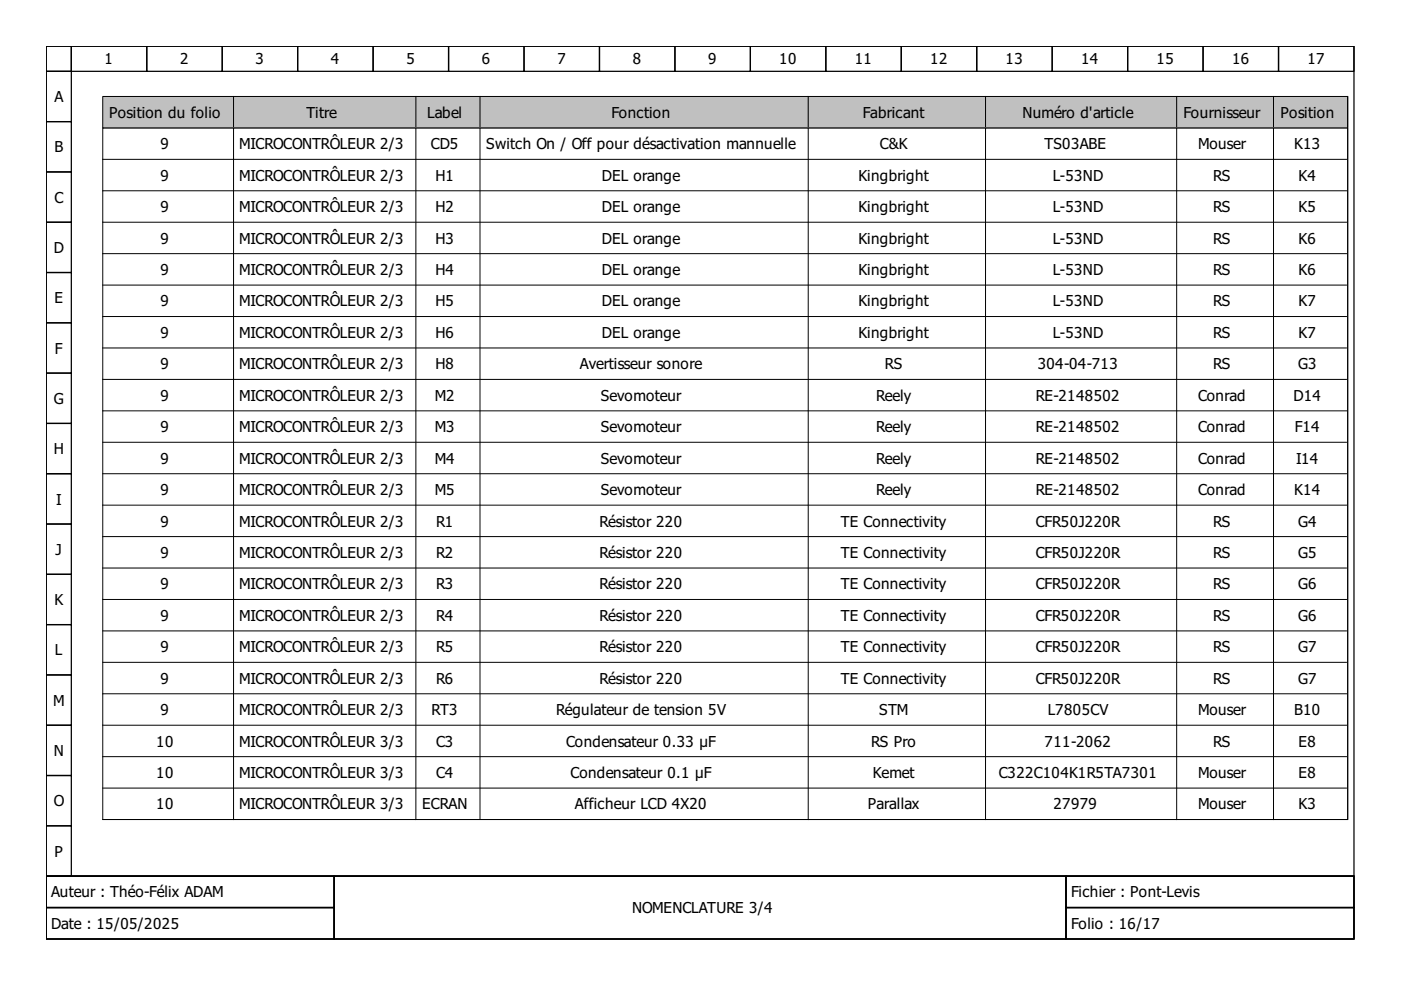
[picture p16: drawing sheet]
<svg xmlns="http://www.w3.org/2000/svg" width="297mm" height="210mm" viewBox="0 0 297 210" stroke-linecap="round" stroke-linejoin="round" font-family="sans-serif">
<defs><g id="words">
<g font-size="3.2">
<text x="22.2" y="13.7">1</text>
<text x="38.2" y="13.7">2</text>
<text x="54.2" y="13.7">3</text>
<text x="70.2" y="13.7">4</text>
<text x="86.2" y="13.7">5</text>
<text x="102.2" y="13.7">6</text>
<text x="118.2" y="13.7">7</text>
<text x="134.2" y="13.7">8</text>
<text x="150.2" y="13.7">9</text>
<text x="165.2" y="13.7">10</text>
<text x="181.2" y="13.7">11</text>
<text x="197.2" y="13.7">12</text>
<text x="213.2" y="13.7">13</text>
<text x="229.2" y="13.7">14</text>
<text x="245.2" y="13.7">15</text>
<text x="261.2" y="13.7">16</text>
<text x="277.2" y="13.7">17</text>
<text x="11.5" y="21.7">A</text>
<text x="23.1" y="25">Position du folio</text>
<text x="65" y="25">Titre</text>
<text x="90.6" y="25">Label</text>
<text x="129.6" y="25">Fonction</text>
<text x="183" y="25">Fabricant</text>
<text x="216.8" y="25">Numéro d'article</text>
<text x="250.9" y="25">Fournisseur</text>
<text x="271.5" y="25">Position</text>
<text x="11.5" y="32.3">B</text>
<text x="34.1" y="31.7">9</text>
<text x="50.7" y="31.7">MICROCONTRÔLEUR 2/3</text>
<text x="91.4" y="31.7">CD5</text>
<text x="103.1" y="31.7">Switch On / Off pour désactivation mannuelle</text>
<text x="186.6" y="31.7">C&amp;K</text>
<text x="221.5" y="31.7">TS03ABE</text>
<text x="254" y="31.7">Mouser</text>
<text x="274.4" y="31.7">K13</text>
<text x="34.1" y="38.3">9</text>
<text x="50.7" y="38.3">MICROCONTRÔLEUR 2/3</text>
<text x="92.3" y="38.3">H1</text>
<text x="127.6" y="38.3">DEL orange</text>
<text x="182" y="38.3">Kingbright</text>
<text x="223.2" y="38.3">L-53ND</text>
<text x="257.2" y="38.3">RS</text>
<text x="275.3" y="38.3">K4</text>
<text x="11.5" y="43">C</text>
<text x="34.1" y="45">9</text>
<text x="50.7" y="45">MICROCONTRÔLEUR 2/3</text>
<text x="92.3" y="45">H2</text>
<text x="127.6" y="45">DEL orange</text>
<text x="182" y="45">Kingbright</text>
<text x="223.2" y="45">L-53ND</text>
<text x="257.2" y="45">RS</text>
<text x="275.3" y="45">K5</text>
<text x="11.4" y="53.6">D</text>
<text x="34.1" y="51.6">9</text>
<text x="50.7" y="51.6">MICROCONTRÔLEUR 2/3</text>
<text x="92.3" y="51.6">H3</text>
<text x="127.6" y="51.6">DEL orange</text>
<text x="182" y="51.6">Kingbright</text>
<text x="223.2" y="51.6">L-53ND</text>
<text x="257.2" y="51.6">RS</text>
<text x="275.3" y="51.6">K6</text>
<text x="34.1" y="58.3">9</text>
<text x="50.7" y="58.3">MICROCONTRÔLEUR 2/3</text>
<text x="92.3" y="58.3">H4</text>
<text x="127.6" y="58.3">DEL orange</text>
<text x="182" y="58.3">Kingbright</text>
<text x="223.2" y="58.3">L-53ND</text>
<text x="257.2" y="58.3">RS</text>
<text x="275.3" y="58.3">K6</text>
<text x="11.5" y="64.3">E</text>
<text x="34.1" y="65">9</text>
<text x="50.7" y="65">MICROCONTRÔLEUR 2/3</text>
<text x="92.3" y="65">H5</text>
<text x="127.6" y="65">DEL orange</text>
<text x="182" y="65">Kingbright</text>
<text x="223.2" y="65">L-53ND</text>
<text x="257.2" y="65">RS</text>
<text x="275.3" y="65">K7</text>
<text x="34.1" y="71.6">9</text>
<text x="50.7" y="71.6">MICROCONTRÔLEUR 2/3</text>
<text x="92.3" y="71.6">H6</text>
<text x="127.6" y="71.6">DEL orange</text>
<text x="182" y="71.6">Kingbright</text>
<text x="223.2" y="71.6">L-53ND</text>
<text x="257.2" y="71.6">RS</text>
<text x="275.3" y="71.6">K7</text>
<text x="11.7" y="75">F</text>
<text x="34.1" y="78.3">9</text>
<text x="50.7" y="78.3">MICROCONTRÔLEUR 2/3</text>
<text x="92.3" y="78.3">H8</text>
<text x="123" y="78.3">Avertisseur sonore</text>
<text x="187.6" y="78.3">RS</text>
<text x="220" y="78.3">304-04-713</text>
<text x="257.2" y="78.3">RS</text>
<text x="275.2" y="78.3">G3</text>
<text x="11.4" y="85.6">G</text>
<text x="34.1" y="85">9</text>
<text x="50.7" y="85">MICROCONTRÔLEUR 2/3</text>
<text x="92.2" y="85">M2</text>
<text x="127.4" y="85">Sevomoteur</text>
<text x="185.8" y="85">Reely</text>
<text x="219.6" y="85">RE-2148502</text>
<text x="254" y="85">Conrad</text>
<text x="274.3" y="85">D14</text>
<text x="34.1" y="91.6">9</text>
<text x="50.7" y="91.6">MICROCONTRÔLEUR 2/3</text>
<text x="92.2" y="91.6">M3</text>
<text x="127.4" y="91.6">Sevomoteur</text>
<text x="185.8" y="91.6">Reely</text>
<text x="219.6" y="91.6">RE-2148502</text>
<text x="254" y="91.6">Conrad</text>
<text x="274.5" y="91.6">F14</text>
<text x="11.4" y="96.3">H</text>
<text x="34.1" y="98.3">9</text>
<text x="50.7" y="98.3">MICROCONTRÔLEUR 2/3</text>
<text x="92.2" y="98.3">M4</text>
<text x="127.4" y="98.3">Sevomoteur</text>
<text x="185.8" y="98.3">Reely</text>
<text x="219.6" y="98.3">RE-2148502</text>
<text x="254" y="98.3">Conrad</text>
<text x="274.8" y="98.3">I14</text>
<text x="11.9" y="107">I</text>
<text x="34.1" y="105">9</text>
<text x="50.7" y="105">MICROCONTRÔLEUR 2/3</text>
<text x="92.2" y="105">M5</text>
<text x="127.4" y="105">Sevomoteur</text>
<text x="185.8" y="105">Reely</text>
<text x="219.6" y="105">RE-2148502</text>
<text x="254" y="105">Conrad</text>
<text x="274.4" y="105">K14</text>
<text x="34.1" y="111.6">9</text>
<text x="50.7" y="111.6">MICROCONTRÔLEUR 2/3</text>
<text x="92.4" y="111.6">R1</text>
<text x="127.1" y="111.6">Résistor 220</text>
<text x="178.3" y="111.6">TE Connectivity</text>
<text x="219.6" y="111.6">CFR50J220R</text>
<text x="257.2" y="111.6">RS</text>
<text x="275.2" y="111.6">G4</text>
<text x="11.8" y="117.6">J</text>
<text x="34.1" y="118.3">9</text>
<text x="50.7" y="118.3">MICROCONTRÔLEUR 2/3</text>
<text x="92.4" y="118.3">R2</text>
<text x="127.1" y="118.3">Résistor 220</text>
<text x="178.3" y="118.3">TE Connectivity</text>
<text x="219.6" y="118.3">CFR50J220R</text>
<text x="257.2" y="118.3">RS</text>
<text x="275.2" y="118.3">G5</text>
<text x="34.1" y="125">9</text>
<text x="50.7" y="125">MICROCONTRÔLEUR 2/3</text>
<text x="92.4" y="125">R3</text>
<text x="127.1" y="125">Résistor 220</text>
<text x="178.3" y="125">TE Connectivity</text>
<text x="219.6" y="125">CFR50J220R</text>
<text x="257.2" y="125">RS</text>
<text x="275.2" y="125">G6</text>
<text x="11.5" y="128.3">K</text>
<text x="34.1" y="131.6">9</text>
<text x="50.7" y="131.6">MICROCONTRÔLEUR 2/3</text>
<text x="92.4" y="131.6">R4</text>
<text x="127.1" y="131.6">Résistor 220</text>
<text x="178.3" y="131.6">TE Connectivity</text>
<text x="219.6" y="131.6">CFR50J220R</text>
<text x="257.2" y="131.6">RS</text>
<text x="275.2" y="131.6">G6</text>
<text x="11.7" y="139">L</text>
<text x="34.1" y="138.3">9</text>
<text x="50.7" y="138.3">MICROCONTRÔLEUR 2/3</text>
<text x="92.4" y="138.3">R5</text>
<text x="127.1" y="138.3">Résistor 220</text>
<text x="178.3" y="138.3">TE Connectivity</text>
<text x="219.6" y="138.3">CFR50J220R</text>
<text x="257.2" y="138.3">RS</text>
<text x="275.2" y="138.3">G7</text>
<text x="11.3" y="149.6">M</text>
<text x="34.1" y="145">9</text>
<text x="50.7" y="145">MICROCONTRÔLEUR 2/3</text>
<text x="92.4" y="145">R6</text>
<text x="127.1" y="145">Résistor 220</text>
<text x="178.3" y="145">TE Connectivity</text>
<text x="219.6" y="145">CFR50J220R</text>
<text x="257.2" y="145">RS</text>
<text x="275.2" y="145">G7</text>
<text x="34.1" y="151.6">9</text>
<text x="50.7" y="151.6">MICROCONTRÔLEUR 2/3</text>
<text x="91.5" y="151.6">RT3</text>
<text x="117.9" y="151.6">Régulateur de tension 5V</text>
<text x="186.4" y="151.6">STM</text>
<text x="222.1" y="151.6">L7805CV</text>
<text x="254" y="151.6">Mouser</text>
<text x="274.4" y="151.6">B10</text>
<text x="11.4" y="160.3">N</text>
<text x="33.1" y="158.3">10</text>
<text x="50.7" y="158.3">MICROCONTRÔLEUR 3/3</text>
<text x="92.4" y="158.3">C3</text>
<text x="120" y="158.3">Condensateur 0.33 µF</text>
<text x="184.7" y="158.3">RS Pro</text>
<text x="221.5" y="158.3">711-2062</text>
<text x="257.2" y="158.3">RS</text>
<text x="275.3" y="158.3">E8</text>
<text x="33.1" y="165">10</text>
<text x="50.7" y="165">MICROCONTRÔLEUR 3/3</text>
<text x="92.4" y="165">C4</text>
<text x="121" y="165">Condensateur 0.1 µF</text>
<text x="185.1" y="165">Kemet</text>
<text x="211.8" y="165">C322C104K1R5TA7301</text>
<text x="254" y="165">Mouser</text>
<text x="275.3" y="165">E8</text>
<text x="11.4" y="171">O</text>
<text x="33.1" y="171.6">10</text>
<text x="50.7" y="171.6">MICROCONTRÔLEUR 3/3</text>
<text x="89.5" y="171.6">ECRAN</text>
<text x="121.9" y="171.6">Afficheur LCD 4X20</text>
<text x="184" y="171.6">Parallax</text>
<text x="223.3" y="171.6">27979</text>
<text x="254" y="171.6">Mouser</text>
<text x="275.3" y="171.6">K3</text>
<text x="11.5" y="181.6">P</text>
<text x="10.9" y="190.3">Auteur : Théo-Félix ADAM</text>
<text x="227.1" y="190.3">Fichier : Pont-Levis</text>
<text x="10.9" y="197">Date : 15/05/2025</text>
<text x="134" y="193.6">NOMENCLATURE 3/4</text>
<text x="227.1" y="197">Folio : 16/17</text>
</g>
</g></defs>
<g fill="none" stroke="#000" stroke-width=".27">
<path d="M9.8 9.8h277.3v176h-277.3zM9.8 9.8h5.3v5.3h-5.3zM9.8 15.1h5.3v10.7h-5.3zM15.1 9.8h16v5.3h-16zM31.1 9.8h16v5.3h-16zM47.1 9.8h16v5.3h-16zM63.1 9.8h16v5.3h-16zM79.1 9.8h16v5.3h-16zM95.1 9.8h16v5.3h-16zM111.1 9.8h16v5.3h-16zM127.1 9.8h16v5.3h-16zM143.1 9.8h16v5.3h-16z"/>
<path d="M159.1 9.8h16v5.3h-16zM175.1 9.8h16v5.3h-16zM191.1 9.8h16v5.3h-16zM207.1 9.8h16v5.3h-16zM223.1 9.8h16v5.3h-16zM239.1 9.8h16v5.3h-16zM255.1 9.8h16v5.3h-16zM271.1 9.8h16v5.3h-16zM9.8 25.8h5.3v10.7h-5.3zM9.8 36.5h5.3v10.6h-5.3zM9.8 47.1h5.3v10.7h-5.3zM9.8 57.8h5.3v10.6h-5.3z"/>
<path d="M9.8 68.4h5.3v10.7h-5.3zM9.8 79.1h5.3v10.7h-5.3zM9.8 89.8h5.3v10.6h-5.3zM9.8 100.4h5.3v10.7h-5.3zM9.8 111.1h5.3v10.7h-5.3zM9.8 121.8h5.3v10.6h-5.3zM9.8 132.4h5.3v10.7h-5.3zM9.8 143.1h5.3v10.7h-5.3zM9.8 153.8h5.3v10.6h-5.3zM9.8 164.4h5.3v10.7h-5.3zM9.8 175.1h5.3v10.7h-5.3zM9.8 185.8h277.3v13.3h-277.3z"/>
<path d="M9.8 185.8h61v6.6h-61zM9.8 192.4h61v6.7h-61zM70.8 185.8h155.2v13.3h-155.2zM226 185.8h61.1v6.6h-61.1zM226 192.4h61.1v6.7h-61.1z"/>
</g>
<g fill="none" stroke="#000" stroke-width=".21">
<path d="M21.8 27.1h263.9v146.7h-263.9zM21.8 33.8h263.7M49.5 27.1v146.7M88.2 27.1v146.7M101.8 27.1v146.7M171.4 27.1v146.7M209 27.1v146.7M249.5 27.1v146.7M270 27.1v146.7M285.7 27.1v146.7M21.8 40.5h263.7M21.8 47.1h263.7"/>
<path d="M21.8 53.8h263.7M21.8 60.4h263.7M21.8 67.1h263.7M21.8 73.8h263.7M21.8 80.4h263.7M21.8 87.1h263.7M21.8 93.8h263.7M21.8 100.4h263.7M21.8 107.1h263.7M21.8 113.8h263.7M21.8 120.4h263.7M21.8 127.1h263.7"/>
<path d="M21.8 133.8h263.7M21.8 140.4h263.7M21.8 147.1h263.7M21.8 153.8h263.7M21.8 160.4h263.7M21.8 167.1h263.7M21.8 173.8h263.7"/>
</g>
<path d="M21.8 20.5h263.9v6.6h-263.9z" fill="#c0c0c0" stroke="#000" stroke-width=".21"/>
<path d="M49.5 20.5v6.4M88.2 20.5v6.4M101.8 20.5v6.4M171.4 20.5v6.4M209 20.5v6.4M249.5 20.5v6.4M270 20.5v6.4M285.7 20.5v6.4" fill="none" stroke="#000" stroke-width=".21"/>
<use href="#words"/>
</svg>
